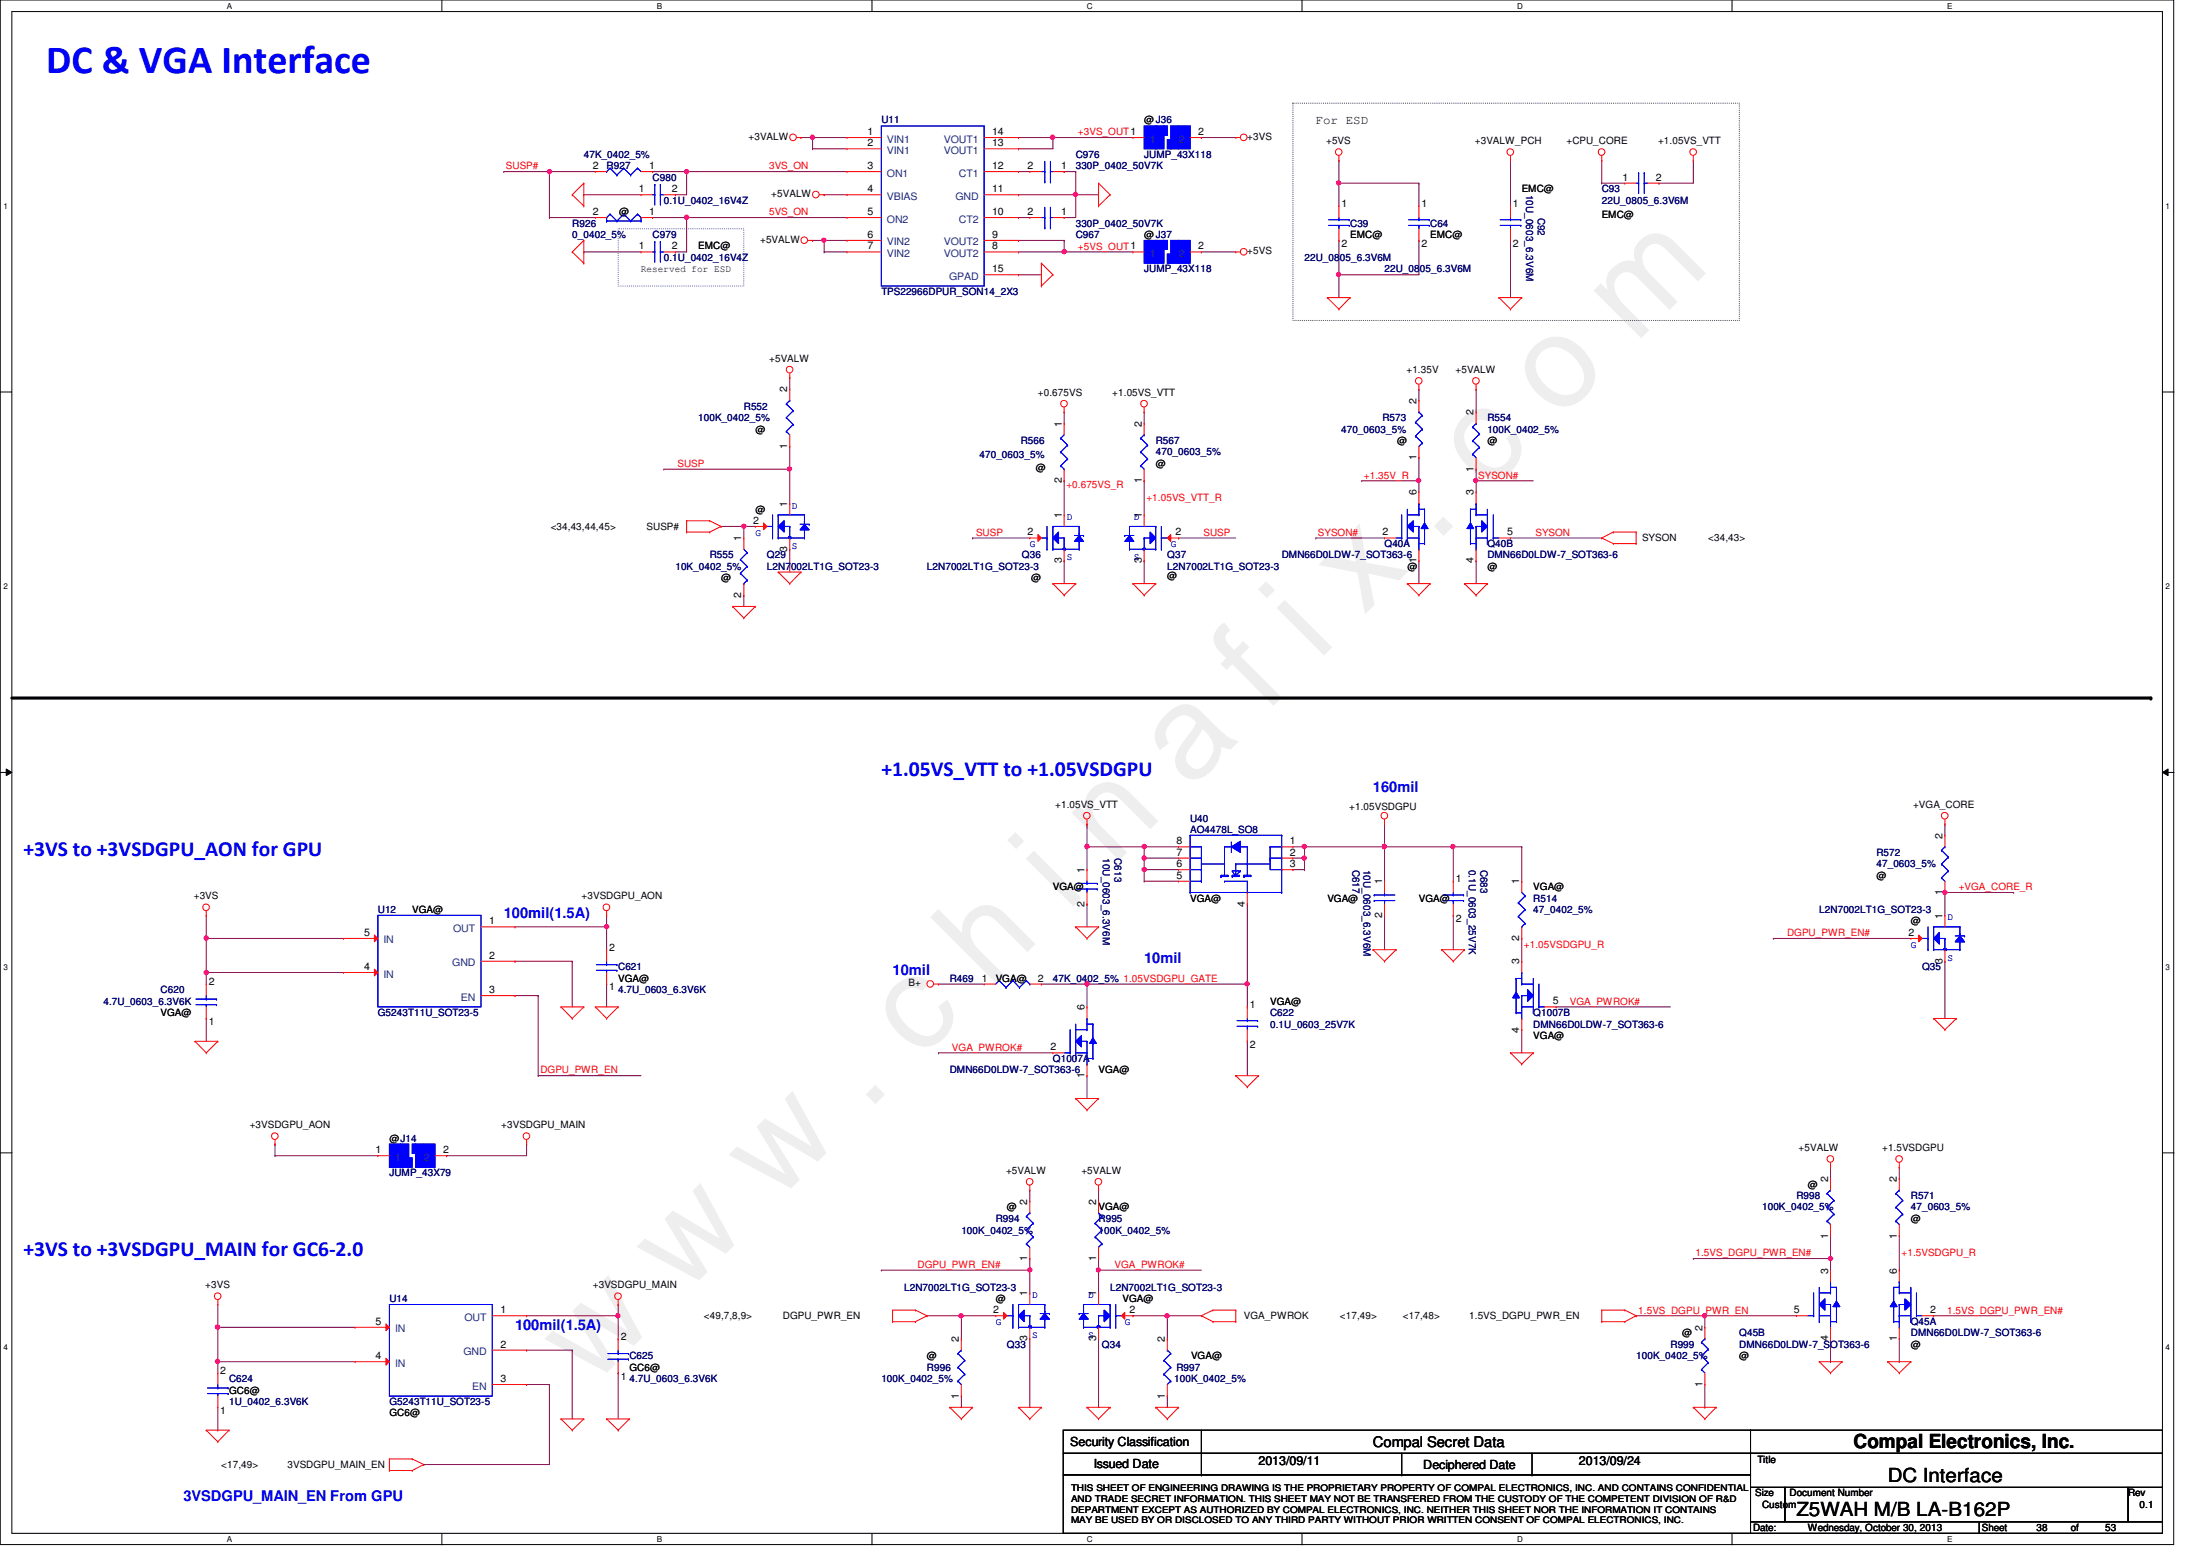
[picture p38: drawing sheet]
<svg xmlns="http://www.w3.org/2000/svg" width="297mm" height="210mm" viewBox="0 0 297 210" stroke-linecap="round" stroke-linejoin="round" font-family="sans-serif">
<defs><g id="words">
<text font-size="17.6" fill="#f0f" x="80.1" y="188" transform="rotate(-45 80.1 188)">w w w . c h i n a f i x . c o m</text>
<text font-size="5.4" fill="#00f" x="6.3" y="9.8">DC &amp; VGA Interface</text>
<g font-size="2.9" fill="#00f">
<text x="119.4" y="105.1">+1.05VS_VTT to +1.05VSDGPU</text>
<text x="3.2" y="115.9">+3VS to +3VSDGPU_AON for GPU</text>
<text x="3.2" y="170.1">+3VS to +3VSDGPU_MAIN for GC6-2.0</text>
</g>
<g font-size="2.6">
<text x="251.1" y="196.1">Compal Electronics, Inc.</text>
<text x="255.7" y="200.7">DC Interface</text>
<text x="243.3" y="205.4">Z5WAH M/B LA-B162P</text>
</g>
<g font-size="2" fill="#00f">
<text x="186" y="107.2">160mil</text>
<text x="68.2" y="124.3">100mil(1.5A)</text>
<text x="155" y="130.5">10mil</text>
<text x="120.9" y="132">10mil</text>
<text x="69.8" y="180">100mil(1.5A)</text>
<text x="24.8" y="203.3">3VSDGPU_MAIN_EN From GPU</text>
</g>
<text font-size="2" x="186" y="196">Compal Secret Data</text>
<g font-size="1.7">
<text x="178.2" y="16.8">For ESD</text>
<text x="144.9" y="195.8">Security Classification</text>
<text x="148.2" y="198.8">Issued Date</text>
<text x="170.5" y="198.3">2013/09/11</text>
<text x="192.8" y="198.9">Deciphered Date</text>
<text x="213.9" y="198.3">2013/09/24</text>
</g>
<g font-size="1.4" fill="#000080">
<text x="119.4" y="16.7">U11</text>
<text x="79.1" y="21.4">47K_0402_5%</text>
<text x="82.2" y="22.9">R927</text>
<text x="145.7" y="21.4">C976</text>
<text x="145.7" y="22.9">330P_0402_50V7K</text>
<text x="155" y="21.4">JUMP_43X118</text>
<text x="88.4" y="24.5">C980</text>
<text x="89.9" y="27.6">0.1U_0402_16V4Z</text>
<text x="206.7" y="26.4" transform="rotate(90 206.7 26.4)">10U_0603_6.3V6M</text>
<text x="208.3" y="29.5" transform="rotate(90 208.3 29.5)">C92</text>
<text x="217" y="26">C93</text>
<text x="217" y="27.6">22U_0805_6.3V6M</text>
<text x="77.5" y="30.7">R926</text>
<text x="77.5" y="32.2">0_0402_5%</text>
<text x="88.4" y="32.2">C979</text>
<text x="89.9" y="35.3">0.1U_0402_16V4Z</text>
<text x="145.7" y="32.2">C967</text>
<text x="145.7" y="30.7">330P_0402_50V7K</text>
<text x="176.7" y="35.3">22U_0805_6.3V6M</text>
<text x="182.9" y="30.7">C39</text>
<text x="193.7" y="30.7">C64</text>
<text x="119.4" y="40">TPS22966DPUR_SON14_2X3</text>
<text x="155" y="36.9">JUMP_43X118</text>
<text x="187.5" y="36.9">22U_0805_6.3V6M</text>
<text x="94.6" y="57">100K_0402_5%</text>
<text x="100.7" y="55.5">R552</text>
<text x="181.6" y="58.6">470_0603_5%</text>
<text x="187.2" y="57">R573</text>
<text x="201.5" y="57">R554</text>
<text x="201.5" y="58.6">100K_0402_5%</text>
<text x="132.7" y="62">470_0603_5%</text>
<text x="138.3" y="60.1">R566</text>
<text x="156.5" y="60.1">R567</text>
<text x="156.5" y="61.7">470_0603_5%</text>
<text x="91.5" y="77.2">10K_0402_5%</text>
<text x="96.1" y="75.6">R555</text>
<text x="103.9" y="75.6">Q29</text>
<text x="103.9" y="77.2">L2N7002LT1G_SOT23-3</text>
<text x="125.6" y="77.2">L2N7002LT1G_SOT23-3</text>
<text x="138.4" y="75.6">Q36</text>
<text x="158.1" y="75.6">Q37</text>
<text x="158.1" y="77.2">L2N7002LT1G_SOT23-3</text>
<text x="173.6" y="75.6">DMN66D0LDW-7_SOT363-6</text>
<text x="187.5" y="74.1">Q40A</text>
<text x="201.5" y="74.1">Q40B</text>
<text x="201.5" y="75.6">DMN66D0LDW-7_SOT363-6</text>
<text x="161.2" y="111.3">U40</text>
<text x="161.2" y="112.8">AO4478L_SO8</text>
<text x="149.4" y="116.2" transform="rotate(90 149.4 116.2)">10U_0603_6.3V6M</text>
<text x="151" y="116.2" transform="rotate(90 151 116.2)">C613</text>
<text x="183.2" y="117.8" transform="rotate(90 183.2 117.8)">C617</text>
<text x="184.7" y="117.8" transform="rotate(90 184.7 117.8)">10U_0603_6.3V6M</text>
<text x="199" y="117.8" transform="rotate(90 199 117.8)">0.1U_0603_25V7K</text>
<text x="200.5" y="117.8" transform="rotate(90 200.5 117.8)">C683</text>
<text x="254.2" y="115.9">R572</text>
<text x="254.2" y="117.4">47_0603_5%</text>
<text x="51.2" y="123.7">U12</text>
<text x="207.7" y="122.1">R514</text>
<text x="207.7" y="123.7">47_0402_5%</text>
<text x="246.4" y="123.7">L2N7002LT1G_SOT23-3</text>
<text x="83.7" y="131.4">C621</text>
<text x="260.3" y="131.4">Q35</text>
<text x="14" y="136.1">4.7U_0603_6.3V6K</text>
<text x="21.8" y="134.5">C620</text>
<text x="51.2" y="137.6">G5243T11U_SOT23-5</text>
<text x="83.7" y="134.5">4.7U_0603_6.3V6K</text>
<text x="128.6" y="132.9">R469</text>
<text x="142.6" y="132.9">47K_0402_5% 1.05VSDGPU_GATE</text>
<text x="172" y="137.6">C622</text>
<text x="207.7" y="137.6">Q1007B</text>
<text x="142.6" y="143.8">Q1007A</text>
<text x="172" y="139.1">0.1U_0603_25V7K</text>
<text x="207.7" y="139.1">DMN66D0LDW-7_SOT363-6</text>
<text x="128.6" y="145.3">DMN66D0LDW-7_SOT363-6</text>
<text x="52.7" y="159.3">JUMP_43X79</text>
<text x="130.2" y="167">100K_0402_5%</text>
<text x="134.9" y="165.5">R994</text>
<text x="148.8" y="165.5">R995</text>
<text x="148.8" y="167">100K_0402_5%</text>
<text x="238.7" y="163.9">100K_0402_5%</text>
<text x="243.3" y="162.4">R998</text>
<text x="258.8" y="162.4">R571</text>
<text x="258.8" y="163.9">47_0603_5%</text>
<text x="52.7" y="176.3">U14</text>
<text x="122.5" y="174.8">L2N7002LT1G_SOT23-3</text>
<text x="150.4" y="174.8">L2N7002LT1G_SOT23-3</text>
<text x="258.8" y="179.4">Q45A</text>
<text x="85.3" y="184.1">C625</text>
<text x="125.6" y="185.6">R996</text>
<text x="136.4" y="182.5">Q33</text>
<text x="149.3" y="182.5">Q34</text>
<text x="159.3" y="185.6">R997</text>
<text x="221.6" y="184.1">100K_0402_5%</text>
<text x="226.3" y="182.5">R999</text>
<text x="235.6" y="181">Q45B</text>
<text x="235.6" y="182.5">DMN66D0LDW-7_SOT363-6</text>
<text x="258.8" y="181">DMN66D0LDW-7_SOT363-6</text>
<text x="31" y="187.2">C624</text>
<text x="31" y="190.3">1U_0402_6.3V6K</text>
<text x="52.7" y="190.3">G5243T11U_SOT23-5</text>
<text x="85.3" y="187.2">4.7U_0603_6.3V6K</text>
<text x="119.4" y="187.2">100K_0402_5%</text>
<text x="159" y="187.2">100K_0402_5%</text>
</g>
<g font-size="1.4">
<text x="155" y="16.7">@J36</text>
<text x="80.3" y="22.9">2</text>
<text x="87.9" y="22.9">1</text>
<text x="101.4" y="18.9">+3VALW</text>
<text x="117.5" y="19.8">2</text>
<text x="117.5" y="22.9">3</text>
<text x="117.5" y="18.3">1</text>
<text x="134.4" y="22.9">12</text>
<text x="134.4" y="18.3">14</text>
<text x="134.4" y="19.8">13</text>
<text x="139.2" y="22.9">2</text>
<text x="143.7" y="22.9">1</text>
<text x="162.3" y="18.3">2</text>
<text x="168.9" y="18.9">+3VS</text>
<text x="179.6" y="19.5">+5VS</text>
<text x="199.8" y="19.5">+3VALW_PCH</text>
<text x="212.2" y="19.5">+CPU_CORE</text>
<text x="224.6" y="19.5">+1.05VS_VTT</text>
<text x="80.3" y="29.1">2</text>
<text x="83.9" y="29.1">@</text>
<text x="86.5" y="26">1</text>
<text x="87.9" y="29.1">1</text>
<text x="91" y="26">2</text>
<text x="104.5" y="26.7">+5VALW</text>
<text x="117.5" y="26">4</text>
<text x="117.5" y="29.1">5</text>
<text x="134.4" y="26">11</text>
<text x="134.4" y="29.1">10</text>
<text x="139.2" y="29.1">2</text>
<text x="143.7" y="29.1">1</text>
<text x="181.7" y="28.1">1</text>
<text x="192.5" y="28.1">1</text>
<text x="204.9" y="28.1">1</text>
<text x="206.1" y="26">EMC@</text>
<text x="217" y="29.5">EMC@</text>
<text x="219.7" y="24.5">1</text>
<text x="224.3" y="24.5">2</text>
<text x="86.5" y="33.8">1</text>
<text x="91" y="33.8">2</text>
<text x="94.6" y="33.8">EMC@</text>
<text x="103" y="32.9">+5VALW</text>
<text x="117.5" y="32.2">6</text>
<text x="117.5" y="33.8">7</text>
<text x="134.4" y="32.2">9</text>
<text x="134.4" y="33.8">8</text>
<text x="155" y="32.2">@J37</text>
<text x="162.3" y="33.8">2</text>
<text x="168.9" y="34.4">+5VS</text>
<text x="181.7" y="33.4">2</text>
<text x="182.9" y="32.2">EMC@</text>
<text x="192.5" y="33.4">2</text>
<text x="193.7" y="32.2">EMC@</text>
<text x="204.9" y="33.4">2</text>
<text x="86.8" y="36.8">Reserved for ESD</text>
<text x="134.4" y="36.9">15</text>
<text x="104.2" y="49">+5VALW</text>
<text x="106.6" y="53.1" transform="rotate(-90 106.6 53.1)">2</text>
<text x="140.6" y="53.6">+0.675VS</text>
<text x="150.7" y="53.6">+1.05VS_VTT</text>
<text x="190.5" y="50.5">+1.35V</text>
<text x="197.1" y="50.5">+5VALW</text>
<text x="102.3" y="58.6">@</text>
<text x="143.8" y="57.8" transform="rotate(-90 143.8 57.8)">1</text>
<text x="154.6" y="57.8" transform="rotate(-90 154.6 57.8)">2</text>
<text x="191.9" y="54.7" transform="rotate(-90 191.9 54.7)">2</text>
<text x="199.6" y="56.3" transform="rotate(-90 199.6 56.3)">2</text>
<text x="106.6" y="60.8" transform="rotate(-90 106.6 60.8)">1</text>
<text x="140.3" y="63.8">@</text>
<text x="143.8" y="65.4" transform="rotate(-90 143.8 65.4)">2</text>
<text x="154.6" y="65.4" transform="rotate(-90 154.6 65.4)">1</text>
<text x="156.5" y="63.2">@</text>
<text x="189.2" y="60.1">@</text>
<text x="191.9" y="62.4" transform="rotate(-90 191.9 62.4)">1</text>
<text x="199.6" y="63.9" transform="rotate(-90 199.6 63.9)">1</text>
<text x="201.5" y="60.1">@</text>
<text x="74.6" y="71.8">&lt;34,43,44,45&gt;</text>
<text x="87.6" y="71.8">SUSP#</text>
<text x="102" y="71">2</text>
<text x="102.3" y="69.4">@</text>
<text x="106.6" y="68.6" transform="rotate(-90 106.6 68.6)">1</text>
<text x="143.8" y="70.2" transform="rotate(-90 143.8 70.2)">1</text>
<text x="154.6" y="70.2" transform="rotate(-90 154.6 70.2)">1</text>
<text x="191.9" y="67.1" transform="rotate(-90 191.9 67.1)">6</text>
<text x="199.6" y="67.1" transform="rotate(-90 199.6 67.1)">3</text>
<text x="100.4" y="73.3" transform="rotate(-90 100.4 73.3)">1</text>
<text x="106.6" y="74.8" transform="rotate(-90 106.6 74.8)">3</text>
<text x="139.2" y="72.5">2</text>
<text x="143.8" y="76.3" transform="rotate(-90 143.8 76.3)">3</text>
<text x="154.6" y="76.3" transform="rotate(-90 154.6 76.3)">3</text>
<text x="159.2" y="72.5">2</text>
<text x="187.2" y="72.5">2</text>
<text x="190.6" y="77.2">@</text>
<text x="191.9" y="76.3" transform="rotate(-90 191.9 76.3)">1</text>
<text x="199.6" y="76.3" transform="rotate(-90 199.6 76.3)">4</text>
<text x="201.5" y="77.2">@</text>
<text x="204.1" y="72.5">5</text>
<text x="222.4" y="73.3">SYSON</text>
<text x="231.4" y="73.3">&lt;34,43&gt;</text>
<text x="97.7" y="78.7">@</text>
<text x="100.4" y="80.9" transform="rotate(-90 100.4 80.9)">2</text>
<text x="139.7" y="78.7">@</text>
<text x="158.1" y="78.4">@</text>
<text x="142.9" y="109.4">+1.05VS_VTT</text>
<text x="182.7" y="109.7">+1.05VSDGPU</text>
<text x="259.1" y="109.4">+VGA_CORE</text>
<text x="263.1" y="113.6" transform="rotate(-90 263.1 113.6)">2</text>
<text x="146.9" y="118.2" transform="rotate(-90 146.9 118.2)">1</text>
<text x="159.3" y="117.4">6</text>
<text x="159.3" y="119">5</text>
<text x="159.3" y="115.9">7</text>
<text x="159.3" y="114.3">8</text>
<text x="174.7" y="117.4">3</text>
<text x="174.7" y="115.9">2</text>
<text x="174.7" y="114.3">1</text>
<text x="187.2" y="119.8" transform="rotate(-90 187.2 119.8)">1</text>
<text x="197.2" y="119.5">1</text>
<text x="205.8" y="119.8" transform="rotate(-90 205.8 119.8)">1</text>
<text x="254.2" y="119">@</text>
<text x="26.2" y="121.8">+3VS</text>
<text x="55.8" y="123.7">VGA@</text>
<text x="66.2" y="125.2">1</text>
<text x="78.8" y="121.8">+3VSDGPU_AON</text>
<text x="142.6" y="120.6">VGA@</text>
<text x="146.9" y="122.8" transform="rotate(-90 146.9 122.8)">2</text>
<text x="161.2" y="122.1">VGA@</text>
<text x="168.6" y="122.8" transform="rotate(-90 168.6 122.8)">4</text>
<text x="179.8" y="122.1">VGA@</text>
<text x="187.2" y="124.3" transform="rotate(-90 187.2 124.3)">2</text>
<text x="192.2" y="122.1">VGA@</text>
<text x="197.2" y="124.8">2</text>
<text x="207.7" y="120.6">VGA@</text>
<text x="258.8" y="125.2">@</text>
<text x="263.1" y="124.4" transform="rotate(-90 263.1 124.4)">1</text>
<text x="263.1" y="121.2" transform="rotate(-90 263.1 121.2)">1</text>
<text x="49.3" y="126.7">5</text>
<text x="49.3" y="131.4">4</text>
<text x="66.2" y="129.8">2</text>
<text x="82.5" y="128.8">2</text>
<text x="205.8" y="130.6" transform="rotate(-90 205.8 130.6)">3</text>
<text x="205.8" y="127.4" transform="rotate(-90 205.8 127.4)">2</text>
<text x="258.5" y="126.7">2</text>
<text x="263.1" y="130.5" transform="rotate(-90 263.1 130.5)">3</text>
<text x="21.8" y="137.6">VGA@</text>
<text x="28.3" y="133.4">2</text>
<text x="66.2" y="134.5">3</text>
<text x="82.5" y="134.1">1</text>
<text x="83.7" y="132.9">VGA@</text>
<text x="123.1" y="133.6">B+</text>
<text x="133" y="132.9">1</text>
<text x="134.9" y="132.9">VGA@</text>
<text x="140.6" y="132.9">2</text>
<text x="146.9" y="136.8" transform="rotate(-90 146.9 136.8)">6</text>
<text x="169.3" y="136.5">1</text>
<text x="172" y="136.1">VGA@</text>
<text x="210.3" y="136">5</text>
<text x="28.3" y="138.8">1</text>
<text x="142.3" y="142.2">2</text>
<text x="169.3" y="141.9">2</text>
<text x="205.8" y="139.8" transform="rotate(-90 205.8 139.8)">4</text>
<text x="207.7" y="140.7">VGA@</text>
<text x="146.9" y="146" transform="rotate(-90 146.9 146)">1</text>
<text x="148.8" y="145.3">VGA@</text>
<text x="33.8" y="152.8">+3VSDGPU_AON</text>
<text x="52.7" y="154.6">@J14</text>
<text x="67.9" y="152.8">+3VSDGPU_MAIN</text>
<text x="243.6" y="155.9">+5VALW</text>
<text x="254.9" y="155.9">+1.5VSDGPU</text>
<text x="50.9" y="156.2">1</text>
<text x="60" y="156.2">2</text>
<text x="136.3" y="159">+5VALW</text>
<text x="146.5" y="159">+5VALW</text>
<text x="244.9" y="160.8">@</text>
<text x="247.6" y="160.1" transform="rotate(-90 247.6 160.1)">2</text>
<text x="256.9" y="160.1" transform="rotate(-90 256.9 160.1)">2</text>
<text x="136.4" y="163.9">@</text>
<text x="139.1" y="163.2" transform="rotate(-90 139.1 163.2)">2</text>
<text x="148.5" y="163.2" transform="rotate(-90 148.5 163.2)">2</text>
<text x="148.8" y="163.9">VGA@</text>
<text x="247.6" y="167.7" transform="rotate(-90 247.6 167.7)">1</text>
<text x="256.9" y="167.7" transform="rotate(-90 256.9 167.7)">1</text>
<text x="258.8" y="165.5">@</text>
<text x="139.1" y="170.8" transform="rotate(-90 139.1 170.8)">1</text>
<text x="148.5" y="170.8" transform="rotate(-90 148.5 170.8)">1</text>
<text x="247.6" y="172.5" transform="rotate(-90 247.6 172.5)">3</text>
<text x="256.9" y="172.5" transform="rotate(-90 256.9 172.5)">6</text>
<text x="27.8" y="174.5">+3VS</text>
<text x="50.9" y="179.4">5</text>
<text x="67.8" y="177.8">1</text>
<text x="80.3" y="174.5">+3VSDGPU_MAIN</text>
<text x="95.3" y="178.6">&lt;49,7,8,9&gt;</text>
<text x="106" y="178.6">DGPU_PWR_EN</text>
<text x="134.5" y="177.8">2</text>
<text x="134.9" y="176.3">@</text>
<text x="139.1" y="175.6" transform="rotate(-90 139.1 175.6)">1</text>
<text x="148.5" y="175.6" transform="rotate(-90 148.5 175.6)">1</text>
<text x="152.1" y="176.3">VGA@</text>
<text x="153" y="177.8">2</text>
<text x="168.5" y="178.6">VGA_PWROK</text>
<text x="181.5" y="178.6">&lt;17,49&gt;</text>
<text x="190" y="178.6">&lt;17,48&gt;</text>
<text x="199" y="178.6">1.5VS_DGPU_PWR_EN</text>
<text x="243" y="177.8">5</text>
<text x="261.4" y="177.8">2</text>
<text x="50.9" y="184.1">4</text>
<text x="67.8" y="182.5">2</text>
<text x="84.1" y="181.4">2</text>
<text x="85.3" y="185.6">GC6@</text>
<text x="125.6" y="184.1">@</text>
<text x="129.9" y="181.7" transform="rotate(-90 129.9 181.7)">2</text>
<text x="139.1" y="181.7" transform="rotate(-90 139.1 181.7)">3</text>
<text x="148.5" y="181.7" transform="rotate(-90 148.5 181.7)">3</text>
<text x="157.8" y="181.7" transform="rotate(-90 157.8 181.7)">2</text>
<text x="161.3" y="184.1">VGA@</text>
<text x="227.8" y="181">@</text>
<text x="230.6" y="180.2" transform="rotate(-90 230.6 180.2)">2</text>
<text x="235.6" y="184.1">@</text>
<text x="247.6" y="181.7" transform="rotate(-90 247.6 181.7)">4</text>
<text x="256.9" y="181.7" transform="rotate(-90 256.9 181.7)">1</text>
<text x="258.8" y="182.5">@</text>
<text x="29.8" y="191.5">1</text>
<text x="29.8" y="186.1">2</text>
<text x="31" y="188.7">GC6@</text>
<text x="52.7" y="191.8">GC6@</text>
<text x="67.8" y="187.2">3</text>
<text x="84.1" y="186.8">1</text>
<text x="129.9" y="189.4" transform="rotate(-90 129.9 189.4)">1</text>
<text x="157.8" y="189.4" transform="rotate(-90 157.8 189.4)">1</text>
<text x="230.6" y="187.8" transform="rotate(-90 230.6 187.8)">1</text>
<text x="30" y="198.8">&lt;17,49&gt;</text>
<text x="38.9" y="198.8">3VSDGPU_MAIN_EN</text>
<text x="237.7" y="202.6">Size</text>
<text x="238" y="198.2">Title</text>
<text x="242.4" y="202.6">Document Number</text>
<text x="288.2" y="202.6">Rev</text>
<text x="237.4" y="207.3">Date:</text>
<text x="238.7" y="204.2">Custom</text>
<text x="244.9" y="207.3">Wednesday, October 30, 2013</text>
<text x="268.4" y="207.3">Sheet</text>
<text x="275.8" y="207.3">38</text>
<text x="280.5" y="207.3">of</text>
<text x="285.2" y="207.3">53</text>
<text x="289.8" y="204.2">0.1</text>
</g>
<g font-size="1.4" fill="#f00">
<text x="68.5" y="22.9">SUSP#</text>
<text x="104.2" y="22.9">3VS_ON</text>
<text x="146" y="18.3">+3VS_OUT1</text>
<text x="104.2" y="29.2">5VS_ON</text>
<text x="146" y="33.8">+5VS_OUT1</text>
<text x="91.8" y="63.2">SUSP</text>
<text x="184.7" y="64.8">+1.35V_R</text>
<text x="200.2" y="64.8">SYSON#</text>
<text x="144.4" y="66">+0.675VS_R</text>
<text x="155.3" y="67.9">+1.05VS_VTT_R</text>
<text x="132.2" y="72.6">SUSP</text>
<text x="163" y="72.6">SUSP</text>
<text x="178.5" y="72.6">SYSON#</text>
<text x="208" y="72.6">SYSON</text>
<text x="265.3" y="120.6">+VGA_CORE_R</text>
<text x="206.4" y="128.3">+1.05VSDGPU_R</text>
<text x="242.1" y="126.8">DGPU_PWR_EN#</text>
<text x="212.6" y="136.1">VGA_PWROK#</text>
<text x="128.9" y="142.3">VGA_PWROK#</text>
<text x="73.2" y="145.4">DGPU_PWR_EN</text>
<text x="124.3" y="171.7">DGPU_PWR_EN#</text>
<text x="151" y="171.7">VGA_PWROK#</text>
<text x="229.7" y="170.1">1.5VS_DGPU_PWR_EN#</text>
<text x="257.6" y="170.1">+1.5VSDGPU_R</text>
<text x="221.9" y="177.9">1.5VS_DGPU_PWR_EN</text>
<text x="263.7" y="177.9">1.5VS_DGPU_PWR_EN#</text>
</g>
<g font-size="1.4" fill="#004080">
<text x="120.1" y="20.8">VIN1</text>
<text x="120.1" y="23.9">ON1</text>
<text x="120.1" y="19.3">VIN1</text>
<text x="127.8" y="19.3">VOUT1</text>
<text x="127.8" y="20.8">VOUT1</text>
<text x="129.9" y="23.9">CT1</text>
<text x="155.7" y="19.3">1</text>
<text x="159.7" y="19.3">2</text>
<text x="120.1" y="27.1">VBIAS</text>
<text x="129.4" y="27.1">GND</text>
<text x="120.1" y="33.2">VIN2</text>
<text x="120.1" y="30.1">ON2</text>
<text x="120.1" y="34.8">VIN2</text>
<text x="127.8" y="33.2">VOUT2</text>
<text x="127.8" y="34.8">VOUT2</text>
<text x="129.9" y="30.1">CT2</text>
<text x="155.7" y="34.8">1</text>
<text x="159.7" y="34.8">2</text>
<text x="128.6" y="37.9">GPAD</text>
<text x="51.9" y="127.8">IN</text>
<text x="61.3" y="130.9">GND</text>
<text x="61.4" y="126.2">OUT</text>
<text x="51.9" y="132.4">IN</text>
<text x="62.4" y="135.5">EN</text>
<text x="53.5" y="157.2">1</text>
<text x="57.4" y="157.2">2</text>
<text x="62.9" y="178.9">OUT</text>
<text x="53.5" y="180.4">IN</text>
<text x="53.5" y="185.1">IN</text>
<text x="62.8" y="183.5">GND</text>
<text x="64" y="188.2">EN</text>
</g>
<g font-size="1.4" fill="#00f">
<text x="107.3" y="68.9">D</text>
<text x="144.5" y="70.4">D</text>
<text x="153.6" y="70.4">D</text>
<text x="102.3" y="72.6">G</text>
<text x="107.3" y="74.3">S</text>
<text x="139.5" y="74.1">G</text>
<text x="144.5" y="75.9">S</text>
<text x="153.6" y="75.9">S</text>
<text x="158.6" y="74.1">G</text>
<text x="263.8" y="124.6">D</text>
<text x="258.8" y="128.4">G</text>
<text x="263.8" y="130.1">S</text>
<text x="134.9" y="179.5">G</text>
<text x="139.8" y="175.8">D</text>
<text x="147.4" y="175.8">D</text>
<text x="152.4" y="179.5">G</text>
<text x="139.8" y="181.2">S</text>
<text x="147.4" y="181.2">S</text>
</g>
<g font-size="1.2">
<text x="145.1" y="203.4">AND TRADE SECRET INFORMATION. THIS SHEET MAY NOT BE TRANSFERED FROM THE CUSTODY OF THE COMPETENT DIVISION OF R&amp;D</text>
<text x="145.1" y="202">THIS SHEET OF ENGINEERING DRAWING IS THE PROPRIETARY PROPERTY OF COMPAL ELECTRONICS, INC. AND CONTAINS CONFIDENTIAL</text>
<text x="145.1" y="206.3">MAY BE USED BY OR DISCLOSED TO ANY THIRD PARTY WITHOUT PRIOR WRITTEN CONSENT OF COMPAL ELECTRONICS, INC.</text>
<text x="145.1" y="204.9">DEPARTMENT EXCEPT AS AUTHORIZED BY COMPAL ELECTRONICS, INC. NEITHER THIS SHEET NOR THE INFORMATION IT CONTAINS</text>
</g>
<g font-size="1.1">
<text x="30.7" y="1.2">A</text>
<text x="89" y="1.2">B</text>
<text x="147.2" y="1.2">C</text>
<text x="205.5" y="1.2">D</text>
<text x="263.7" y="1.2">E</text>
<text x=".5" y="28.3">1</text>
<text x="293.3" y="28.3">1</text>
<text x=".5" y="79.8">2</text>
<text x="293.3" y="79.8">2</text>
<text x=".5" y="131.3">3</text>
<text x="293.3" y="131.3">3</text>
<text x=".5" y="182.8">4</text>
<text x="293.3" y="182.8">4</text>
<text x="30.7" y="208.8">A</text>
<text x="89" y="208.8">B</text>
<text x="147.2" y="208.8">C</text>
<text x="205.5" y="208.8">D</text>
<text x="263.7" y="208.8">E</text>
</g>
</g></defs>
<path d="M0 0h294.4v209.2h-294.4zM1.6 1.6h291.3v206h-291.3z" fill="none" stroke="#000" stroke-width=".14"/>
<g fill="#fff">
<path d="M30.7 .2h.7v1.2h-.7z"/>
<path d="M30.7 207.9h.7v1.1h-.7z"/>
</g>
<path d="M59.9 0v1.6M59.9 207.6v1.6" fill="none" stroke="#000" stroke-width=".14"/>
<g fill="#fff">
<path d="M89 .2h.7v1.2h-.7z"/>
<path d="M89 207.9h.7v1.1h-.7z"/>
</g>
<path d="M118.1 0v1.6M118.1 207.6v1.6" fill="none" stroke="#000" stroke-width=".14"/>
<g fill="#fff">
<path d="M147.2 .2h.8v1.2h-.8z"/>
<path d="M147.2 207.9h.8v1.1h-.8z"/>
</g>
<path d="M176.4 0v1.6M176.4 207.6v1.6" fill="none" stroke="#000" stroke-width=".14"/>
<g fill="#fff">
<path d="M205.5 .2h.7v1.2h-.7z"/>
<path d="M205.5 207.9h.7v1.1h-.7z"/>
</g>
<path d="M234.6 0v1.6M234.6 207.6v1.6" fill="none" stroke="#000" stroke-width=".14"/>
<g fill="#fff">
<path d="M263.7 .2h.8v1.2h-.8z"/>
<path d="M263.7 207.9h.8v1.1h-.8z"/>
<path d="M.5 27.3h.6v1.2h-.6z"/>
<path d="M293.3 27.3h.6v1.2h-.6z"/>
<path d="M.5 78.8h.6v1.2h-.6z"/>
<path d="M293.3 78.8h.6v1.2h-.6z"/>
</g>
<path d="M0 53.1h1.6M292.9 53.1h1.6" fill="none" stroke="#000" stroke-width=".14"/>
<g fill="#fff">
<path d="M.5 130.3h.6v1.2h-.6z"/>
<path d="M293.3 130.3h.6v1.2h-.6z"/>
</g>
<path d="M0 104.6h1.6M.8 104.1l.8 .5-.8 .4zM292.9 104.6l.8-.5v.9zM292.9 104.6h1.6" fill="none" stroke="#000" stroke-width=".14"/>
<path d="M.8 104.1l.8 .5-.8 .4zM292.9 104.6l.8-.5v.9z" fill="#000"/>
<g fill="#fff">
<path d="M.5 181.9h.6v1.1h-.6z"/>
<path d="M293.3 181.9h.6v1.1h-.6z"/>
</g>
<path d="M0 156.1h1.6M292.9 156.1h1.6" fill="none" stroke="#000" stroke-width=".14"/>
<path d="M175.1 14h60.5v29.4h-60.5z" fill="none" stroke="#000" stroke-width=".14" stroke-dasharray="0 .3"/>
<path d="M1.6 94.5h289.7" fill="none" stroke="#000" stroke-width=".42"/>
<circle cx="291.3" cy="94.5" r=".21" fill="#000"/>
<path d="M108.5 18.6h.1M108.5 18.6h6.2M110.1 18.6h.1M110.1 18.6v1.6M110.1 20.2h.1M110.1 20.2h4.6" fill="none" stroke="#800040" stroke-width=".14"/>
<circle cx="110" cy="18.6" r=".29" fill="#f0f"/>
<circle cx="110" cy="18.6" r=".29" fill="none" stroke="#f0f" stroke-width=".14"/>
<path d="M93 23.2h.1M93 23.2h21.7" fill="none" stroke="#800040" stroke-width=".14"/>
<circle cx="93" cy="23.2" r=".3" fill="#f0f"/>
<circle cx="93" cy="23.2" r=".3" fill="none" stroke="#f0f" stroke-width=".14"/>
<path d="M74.4 23.2h.1M74.4 23.2h6.2M74.4 23.2v6.3M93 23.2h.1M93 23.2v3.2M144.1 23.2h.1M144.1 23.2h1.6M145.7 23.2h.1M145.7 23.2v3.2" fill="none" stroke="#800040" stroke-width=".14"/>
<circle cx="74.4" cy="23.2" r=".3" fill="#f0f"/>
<circle cx="74.4" cy="23.2" r=".3" fill="none" stroke="#f0f" stroke-width=".14"/>
<path d="M142.6 18.6h.1M142.6 18.6h10.9M142.6 18.6v1.6h-4.6M68.2 23.2h.1M68.2 23.2h6.2M88.4 23.2h.1M88.4 23.2h4.6M138 23.2h.1M138 20.2h.1M138 23.2h1.5" fill="none" stroke="#800040" stroke-width=".14"/>
<circle cx="142.6" cy="18.6" r=".3" fill="#f0f"/>
<circle cx="142.6" cy="18.6" r=".3" fill="none" stroke="#f0f" stroke-width=".14"/>
<g fill="none" stroke="#800040" stroke-width=".14">
<path d="M138 18.6h.1M138 18.6h4.6M162.7 18.6h.1M162.7 18.6h4.7M181.4 21.7h.1M181.4 21.7v3.1M204.6 21.7h.1M204.6 21.7v6.2M217 21.7h.1M217 21.7v3.1M229.4 21.7h.1M229.4 21.7v3.1"/>
<path d="M27.9 127.1h.1M27.9 127.1h18.6"/>
</g>
<circle cx="27.9" cy="127" r=".3" fill="#f0f"/>
<circle cx="27.9" cy="127" r=".3" fill="none" stroke="#f0f" stroke-width=".14"/>
<path d="M27.9 124h.1M27.9 127.1h.1M27.9 137.9h.1M27.9 131.7h.1M27.9 124v7.7M27.9 137.9v3.1M27.9 131.7h18.6" fill="none" stroke="#800040" stroke-width=".14"/>
<circle cx="27.9" cy="131.7" r=".3" fill="#f0f"/>
<circle cx="27.9" cy="131.7" r=".3" fill="none" stroke="#f0f" stroke-width=".14"/>
<path d="M29.5 179.7h.1M29.5 179.7h18.6" fill="none" stroke="#800040" stroke-width=".14"/>
<circle cx="29.5" cy="179.7" r=".29" fill="#f0f"/>
<circle cx="29.5" cy="179.7" r=".29" fill="none" stroke="#f0f" stroke-width=".14"/>
<path d="M29.5 179.7h.1M29.5 176.7v3M29.5 184.4h.1M29.5 184.4v1.5M57.4 198.3h.1M74.4 187.5v10.8h-17" fill="none" stroke="#800040" stroke-width=".14"/>
<circle cx="29.5" cy="184.4" r=".3" fill="#f0f"/>
<circle cx="29.5" cy="184.4" r=".3" fill="none" stroke="#f0f" stroke-width=".14"/>
<g fill="none" stroke="#800040" stroke-width=".14">
<path d="M27.9 131.7h.1M27.9 131.7v1.6M37.2 156.5h.1M37.2 154.9h.1M37.2 156.5h14M37.2 154.9v1.6M60.5 156.5h.1M60.5 156.5h10.8M29.5 179.7h.1M29.5 179.7v4.7M247.9 170.4h.1M247.9 170.4v1.6"/>
<path d="M29.5 193.7h.1M29.5 184.4h.1M29.5 190.6v3.1M29.5 184.4h18.6"/>
</g>
<circle cx="247.9" cy="170.4" r=".3" fill="#f0f"/>
<circle cx="247.9" cy="170.4" r=".3" fill="none" stroke="#f0f" stroke-width=".14"/>
<g fill="none" stroke="#800040" stroke-width=".14">
<path d="M263.4 111.6h.1M263.4 111.6v1.5M240.2 127.1h.1M240.2 127.1h18.6M263.4 130.2h.1M263.4 120.9h.1M263.4 120.9v3.1M263.4 130.2v7.7M263.4 120.9h9.3M272.7 120.9h.1M247.9 158.1h.1M247.9 158.1v1.5"/>
<path d="M257.3 158.1h.1M257.3 158.1v1.5M229.4 170.4h18.5M230.9 178.2h12.4M247.9 170.4h.1M247.9 167.3v3.1M257.3 167.3h.1M257.3 167.3v4.7M261.9 178.2h.1M261.9 178.2h9.3M247.9 184.4h.1M247.9 181.3v3.1"/>
<path d="M257.3 184.4h.1M257.3 181.3v3.1"/>
</g>
<circle cx="263.4" cy="120.9" r=".3" fill="#f0f"/>
<circle cx="263.4" cy="120.9" r=".3" fill="none" stroke="#f0f" stroke-width=".14"/>
<g fill="none" stroke="#f00" stroke-width=".14">
<path d="M107.9 18.6h.6M108.5 18.6h.1M167.4 18.6h.1M167.4 18.6h.6M181.4 21.7h.1M181.4 21.1v.6M204.6 21.7h.1M204.6 21.1v.6M217 21.7h.1M217 21.1v.6M229.4 21.7h.1M229.4 21.1v.6"/>
<path d="M263.4 111.6h.1M263.4 111v.6M27.9 124h.1M27.9 123.4v.6M261.9 137.9h.1M261.9 137.9h3.1M261.9 137.9l1.5 1.5M263.4 139.4h.1M265 137.9h.1M265 137.9l-1.6 1.5M26.4 141h.1M26.4 141h3.1"/>
<path d="M26.4 141l1.5 1.6M27.9 142.6h.1M29.5 141h.1M29.5 141l-1.6 1.6M37.2 154.9h.1M37.2 154.3v.6M247.9 158.1h.1M247.9 157.4v.7M257.3 158.1h.1M257.3 157.4v.7M29.5 176.7h.1M29.5 176v.7"/>
<path d="M27.9 193.7h.1M27.9 193.7h3.1M27.9 193.7l1.6 1.5M29.5 195.2h.1M31 193.7h.1M31 193.7l-1.5 1.5M52.7 199.1h.1M52.7 197.6h.1M52.7 197.6h3.1M52.7 199.1h3.1M52.7 197.6v1.5M55.8 197.6h.1"/>
<path d="M55.8 199.1h.1M55.8 197.6l1.6 .7M57.4 198.3h.1M57.4 198.3l-1.6 .8M246.4 184.4h.1M246.4 184.4h3.1M246.4 184.4l1.5 1.5M247.9 185.9h.1M249.5 184.4h.1M249.5 184.4l-1.6 1.5M255.7 184.4h.1M255.7 184.4h3.1"/>
<path d="M255.7 184.4l1.6 1.5M257.3 185.9h.1M258.8 184.4h.1M258.8 184.4l-1.5 1.5"/>
<circle cx="107.4" cy="18.6" r=".45"/>
<circle cx="168.5" cy="18.6" r=".45"/>
<circle cx="181.3" cy="20.6" r=".45"/>
<circle cx="204.6" cy="20.6" r=".45"/>
<circle cx="216.9" cy="20.6" r=".45"/>
<circle cx="229.3" cy="20.6" r=".45"/>
<circle cx="263.4" cy="110.5" r=".45"/>
<circle cx="27.9" cy="122.9" r=".45"/>
<circle cx="37.2" cy="153.9" r=".45"/>
<circle cx="247.9" cy="156.9" r=".45"/>
<circle cx="257.2" cy="156.9" r=".45"/>
<circle cx="29.5" cy="175.5" r=".45"/>
</g>
<g fill="none" stroke="#000" stroke-width=".14">
<path d="M144 193.7h93.1v3.1h-93.1zM144 196.8h93.1v2.9h-93.1zM144 199.7h93.1v7.9h-93.1zM162.7 196.8h.1M162.7 199.7h.1M162.7 193.7v6M189.9 199.7h.1M189.9 196.8v2.9M207.5 199.7h.1M207.5 196.8v2.9M237.1 193.7h55.8v3.1h-55.8zM237.1 196.8h55.8v4.6h-55.8z"/>
<path d="M237.1 201.4h4.7v4.7h-4.7zM237.1 206.1h31v1.5h-31zM241.8 201.4h46.4v4.7h-46.4zM268.1 206.1h24.8v1.5h-24.8zM288.2 201.4h4.7v4.7h-4.7z"/>
</g>
<path d="M155 17.1h1.5v3.1h-1.5z" fill-rule="evenodd" fill="#00f"/>
<path d="M155 17.1h1.5v3.1h-1.5z" fill="none" stroke="#00f" stroke-width=".14"/>
<path d="M156.5 17.1h1.1v3.1h-1.1z" fill-rule="evenodd" fill="#00f"/>
<path d="M156.5 17.1h1.1v3.1h-1.1z" fill="none" stroke="#00f" stroke-width=".14"/>
<path d="M157.6 17.1h.5v1.2h-.5z" fill-rule="evenodd" fill="#00f"/>
<path d="M157.6 17.1h.5v1.2h-.5z" fill="none" stroke="#00f" stroke-width=".14"/>
<path d="M158.1 18.9h.5v1.3h-.5z" fill-rule="evenodd" fill="#00f"/>
<path d="M158.1 18.9h.5v1.3h-.5z" fill="none" stroke="#00f" stroke-width=".14"/>
<path d="M158.6 17.1h1v3.1h-1z" fill-rule="evenodd" fill="#00f"/>
<path d="M158.6 17.1h1v3.1h-1z" fill="none" stroke="#00f" stroke-width=".14"/>
<path d="M159.6 17.1h1.6v3.1h-1.6z" fill-rule="evenodd" fill="#00f"/>
<path d="M159.6 17.1h1.6v3.1h-1.6z" fill="none" stroke="#00f" stroke-width=".14"/>
<path d="M155 17.1h1.5v3.1h-1.5z" fill-rule="evenodd" fill="#00f"/>
<path d="M155 17.1h1.5v3.1h-1.5z" fill="none" stroke="#00f" stroke-width=".14"/>
<path d="M156.5 17.1h1.1v3.1h-1.1z" fill-rule="evenodd" fill="#00f"/>
<path d="M156.5 17.1h1.1v3.1h-1.1z" fill="none" stroke="#00f" stroke-width=".14"/>
<path d="M157.6 17.1h.5v1.2h-.5z" fill-rule="evenodd" fill="#00f"/>
<path d="M157.6 17.1h.5v1.2h-.5z" fill="none" stroke="#00f" stroke-width=".14"/>
<path d="M158.1 18.9h.5v1.3h-.5z" fill-rule="evenodd" fill="#00f"/>
<path d="M158.1 18.9h.5v1.3h-.5z" fill="none" stroke="#00f" stroke-width=".14"/>
<path d="M158.6 17.1h1v3.1h-1z" fill-rule="evenodd" fill="#00f"/>
<path d="M158.6 17.1h1v3.1h-1z" fill="none" stroke="#00f" stroke-width=".14"/>
<path d="M159.6 17.1h1.6v3.1h-1.6z" fill-rule="evenodd" fill="#00f"/>
<path d="M159.6 17.1h1.6v3.1h-1.6zM141.1 23.2h.4M141.5 23.2h.1M141.5 21.8v2.8M142.3 23.2h.1M142.3 23.2h.3M142.3 21.8v2.8M51.2 124h13.9v12.4h-13.9z" fill="none" stroke="#00f" stroke-width=".14"/>
<path d="M153.5 18.6h.1M153.5 18.6h1.5M161.2 18.6h1.5M162.7 18.6h.1M139.5 23.2h.1M139.5 23.2h1.6M142.6 23.2h1.5M144.1 23.2h.1" fill="none" stroke="#f00" stroke-width=".14"/>
<path d="M50.7 126.6l.5 .5-.5 .5z" fill="#f00"/>
<path d="M46.5 127.1h.1M46.5 127.1h4.7M50.7 126.6l.5 .5-.5 .5z" fill="none" stroke="#f00" stroke-width=".14"/>
<path d="M50.7 131.2l.5 .5-.5 .5z" fill="#f00"/>
<path d="M46.5 131.7h.1M46.5 131.7h4.7M50.7 131.2l.5 .5-.5 .5zM65.1 125.5h4.7M65.1 134.8h4.7M65.1 130.2h4.7" fill="none" stroke="#f00" stroke-width=".14"/>
<path d="M262.7 126.3v1.5l-.8-.7z" fill="#00f"/>
<path d="M262.7 126.3v1.5l-.8-.7z" fill="none" stroke="#00f" stroke-width=".14"/>
<path d="M265.5 126.7l.6 .9h-1.3z" fill="#00f"/>
<g fill="none" stroke="#00f" stroke-width=".14">
<path d="M260.3 127.1h.9M261.2 127.1h.1M261.2 128.6h.1M261.2 125.5v3.1M261.9 125.5h.1M261.9 128.6h.1M261.9 125.5h3.6M261.9 125.5v3.1M261.9 128.6h3.6M262.7 127.1h.1M262.7 127.1h.7M263.3 128.5h.1"/>
<path d="M263.3 128.5v.1M263.3 128.5h.3M263.4 128.6h.1M263.4 127.1h.1M263.4 127.1v1.5M263.6 128.5h.1M263.6 128.6h.1M263.6 128.5v.1M264.8 126.7h1.3M265.5 126.7l.6 .9h-1.3zM265.5 125.5h.1M265.5 126.4h.1"/>
<path d="M265.5 128.6h.1M265.5 127.6h.1M265.5 125.5v1.2M265.5 127.6v1M266.1 126.7h.1"/>
</g>
<path d="M262.7 126.3v1.5l-.8-.7z" fill="#00f"/>
<path d="M262.7 126.3v1.5l-.8-.7z" fill="none" stroke="#00f" stroke-width=".14"/>
<path d="M265.5 126.7l.6 .9h-1.3z" fill="#00f"/>
<g fill="none" stroke="#00f" stroke-width=".14">
<path d="M260.3 127.1h.9M261.2 127.1h.1M261.2 128.6h.1M261.2 125.5v3.1M261.9 125.5h.1M261.9 128.6h.1M261.9 125.5h3.6M261.9 125.5v3.1M261.9 128.6h3.6M262.7 127.1h.1M262.7 127.1h.7M263.3 128.5h.1"/>
<path d="M263.3 128.5v.1M263.3 128.5h.3M263.4 128.6h.1M263.4 127.1h.1M263.4 127.1v1.5M263.6 128.5h.1M263.6 128.6h.1M263.6 128.5v.1M264.8 126.7h1.3M265.5 126.7l.6 .9h-1.3zM265.5 125.5h.1M265.5 126.4h.1"/>
<path d="M265.5 128.6h.1M265.5 127.6h.1M265.5 125.5v1.2M265.5 127.6v1M266.1 126.7h.1"/>
</g>
<path d="M259.9 126.6l.4 .5-.4 .5z" fill="#f00"/>
<path d="M258.8 127.1h.1M258.8 127.1h1.5M259.9 126.6l.4 .5-.4 .5zM263.4 124h.1M263.4 130.2h.1M263.4 124v1.5M263.4 128.6v1.6" fill="none" stroke="#f00" stroke-width=".14"/>
<path d="M52.7 176.7h14v12.4h-14z" fill="none" stroke="#00f" stroke-width=".14"/>
<path d="M52.3 179.3l.4 .4-.4 .5z" fill="#f00"/>
<path d="M48.1 179.7h.1M48.1 179.7h4.6M52.3 179.3l.4 .4-.4 .5z" fill="none" stroke="#f00" stroke-width=".14"/>
<path d="M52.3 183.9l.4 .5-.4 .5z" fill="#f00"/>
<g fill="none" stroke="#f00" stroke-width=".14">
<path d="M114.7 18.6h.1M114.7 18.6h4.7M133.3 18.6h4.7M138 18.6h.1M80.6 23.2h.1M80.6 23.2h1.6M86.8 23.2h1.6M88.4 23.2h.1M114.7 20.2h.1M114.7 23.2h.1M114.7 23.2h4.7M114.7 20.2h4.7"/>
<path d="M133.3 23.2h4.7M133.3 20.2h4.7M138 23.2h.1M138 20.2h.1M263.4 113.1h.1M263.4 113.1v1.6M263.4 119.3v1.6M27.9 137.9h.1M27.9 133.3h.1M27.9 133.3v1.5M27.9 136.4v1.5M263.4 120.9h.1"/>
<path d="M257.3 159.6h.1M257.3 159.6v1.6M66.7 178.2h4.6M257.3 167.3h.1M257.3 165.8v1.5M48.1 184.4h.1M48.1 184.4h4.6M52.3 183.9l.4 .5-.4 .5zM66.7 187.5h4.6M66.7 182.8h4.6"/>
</g>
<g fill="none" stroke="#00f" stroke-width=".14">
<path d="M119.4 17.1h13.9v21.6h-13.9zM82.2 23.2h.1M82.6 22.8h.1M82.6 22.8l1 .9M82.6 22.8l-.4 .4M83.6 23.7h.1M84.5 22.8h.1M84.5 22.8l.9 .9M84.5 22.8l-.9 .9M85.4 23.7h.1M86.4 22.8h.1M86.4 22.8l.4 .4"/>
<path d="M86.4 22.8l-1 .9M221.9 23.4h.1M221.9 23.4v2.8M222.7 23.4h.1M222.7 23.4v2.8M263 118.9h.1M263 117h.1M263 115.1h.1M263 118.9l.4 .4M263 117l.9 .9M263 115.1l.9 1M263.4 114.7h.1"/>
<path d="M263.4 114.7l-.4 .4M263.9 117.9h.1M263.9 116.1h.1M263.9 117.9l-.9 1M263.9 116.1l-.9 .9M26.5 135.3h2.8M26.5 136.1h2.8M27.9 136.1h.1M27.9 135.3h.1M27.9 134.8v.5M27.9 136.1v.3M29.3 135.3h.1"/>
<path d="M29.3 136.1h.1M256.8 165.4h.1M256.8 163.5h.1M256.8 161.6h.1M256.8 165.4l.5 .4M256.8 163.5l.9 .9M256.8 161.6l.9 1M257.3 161.2h.1M257.3 178.2h.1M257.3 175.1h.1M257.3 161.2l-.5 .4M257.3 178.2h1.5"/>
<path d="M257.3 175.1h1.5M257.7 164.4h.1M257.7 162.6h.1M257.7 164.4l-.9 1M257.7 162.6l-.9 .9M258.8 179h.1M258.8 174.3v4.7M259.6 178.2h.1M259.6 175.1v3.1M259.6 178.2h.7"/>
</g>
<path d="M258 175.9l.8 .8-.8 .7z" fill="#00f"/>
<path d="M256.5 177h.1M256.5 174.3h.1M256.5 177v2M256.5 174.3h.8M257.3 176.7h.1M257.3 179.7h.1M257.3 173.6h.1M257.3 176.7h.7M257.3 173.6v1.5M257.3 176.7v3M258 175.9l.8 .8-.8 .7z" fill="none" stroke="#00f" stroke-width=".14"/>
<path d="M256.5 176.2l.5 .8h-1z" fill="#00f"/>
<g fill="none" stroke="#00f" stroke-width=".14">
<path d="M256.5 176.2l.5 .8h-1zM256.5 176.2h.1M256.5 179h.1M256.5 174.3v1.9M256.5 179h.8M257.3 178.2h.1M257.3 175.1h.1M257.3 178.2h1.5M257.3 175.1h1.5M258.8 179h.1M258.8 174.3v4.7M259.6 178.2h.1"/>
<path d="M259.6 175.1v3.1M259.6 178.2h.7"/>
</g>
<path d="M258 175.9l.8 .8-.8 .7z" fill="#00f"/>
<path d="M256.5 177h.1M256.5 174.3h.1M256.5 177v2M256.5 174.3h.8M257.3 176.7h.1M257.3 179.7h.1M257.3 173.6h.1M257.3 176.7h.7M257.3 173.6v1.5M257.3 176.7v3M258 175.9l.8 .8-.8 .7z" fill="none" stroke="#00f" stroke-width=".14"/>
<path d="M256.5 176.2l.5 .8h-1z" fill="#00f"/>
<g fill="none" stroke="#00f" stroke-width=".14">
<path d="M256.5 176.2l.5 .8h-1zM256.5 176.2h.1M256.5 179h.1M256.5 174.3v1.9M256.5 179h.8M28.1 188h2.8M28.1 188.7h2.8M29.5 188.7h.1M29.5 188h.1M29.5 187.5v.5M29.5 188.7v.4M30.9 188h.1"/>
<path d="M30.9 188.7h.1"/>
</g>
<path d="M257.3 172h.1M257.3 172v1.6M257.3 179.7v1.6M260.3 178.2h1.6M261.9 178.2h.1M29.5 190.6h.1M29.5 185.9h.1M29.5 185.9v1.6M29.5 189.1v1.5M257.3 181.3h.1" fill="none" stroke="#f00" stroke-width=".14"/>
<path d="M52.7 154.9h1.6v3.2h-1.6z" fill-rule="evenodd" fill="#00f"/>
<path d="M52.7 154.9h1.6v3.2h-1.6z" fill="none" stroke="#00f" stroke-width=".14"/>
<path d="M54.3 154.9h1.1v3.2h-1.1z" fill-rule="evenodd" fill="#00f"/>
<path d="M54.3 154.9h1.1v3.2h-1.1z" fill="none" stroke="#00f" stroke-width=".14"/>
<path d="M55.4 156.8h.4v1.3h-.4z" fill-rule="evenodd" fill="#00f"/>
<path d="M55.4 156.8h.4v1.3h-.4z" fill="none" stroke="#00f" stroke-width=".14"/>
<path d="M55.8 154.9h.5v1.3h-.5z" fill-rule="evenodd" fill="#00f"/>
<path d="M55.8 154.9h.5v1.3h-.5z" fill="none" stroke="#00f" stroke-width=".14"/>
<path d="M56.3 154.9h1.1v3.2h-1.1z" fill-rule="evenodd" fill="#00f"/>
<path d="M56.3 154.9h1.1v3.2h-1.1z" fill="none" stroke="#00f" stroke-width=".14"/>
<path d="M57.4 154.9h1.5v3.2h-1.5z" fill-rule="evenodd" fill="#00f"/>
<path d="M57.4 154.9h1.5v3.2h-1.5z" fill="none" stroke="#00f" stroke-width=".14"/>
<path d="M52.7 154.9h1.6v3.2h-1.6z" fill-rule="evenodd" fill="#00f"/>
<path d="M52.7 154.9h1.6v3.2h-1.6z" fill="none" stroke="#00f" stroke-width=".14"/>
<path d="M54.3 154.9h1.1v3.2h-1.1z" fill-rule="evenodd" fill="#00f"/>
<path d="M54.3 154.9h1.1v3.2h-1.1z" fill="none" stroke="#00f" stroke-width=".14"/>
<path d="M55.4 156.8h.4v1.3h-.4z" fill-rule="evenodd" fill="#00f"/>
<path d="M55.4 156.8h.4v1.3h-.4z" fill="none" stroke="#00f" stroke-width=".14"/>
<path d="M55.8 154.9h.5v1.3h-.5z" fill-rule="evenodd" fill="#00f"/>
<path d="M55.8 154.9h.5v1.3h-.5z" fill="none" stroke="#00f" stroke-width=".14"/>
<path d="M56.3 154.9h1.1v3.2h-1.1z" fill-rule="evenodd" fill="#00f"/>
<path d="M56.3 154.9h1.1v3.2h-1.1z" fill="none" stroke="#00f" stroke-width=".14"/>
<path d="M57.4 154.9h1.5v3.2h-1.5z" fill-rule="evenodd" fill="#00f"/>
<path d="M57.4 154.9h1.5v3.2h-1.5zM244.9 178.2h.8M245.7 178.2h.1M245.7 175.1v3.1M246.4 179h.1M246.4 178.2h1.5M246.4 174.3v4.7M246.4 175.1h1.5M247.9 178.2h.1M247.9 175.1h.1" fill="none" stroke="#00f" stroke-width=".14"/>
<path d="M51.2 156.5h.1M51.2 156.5h1.5M58.9 156.5h1.6M60.5 156.5h.1" fill="none" stroke="#f00" stroke-width=".14"/>
<path d="M247.2 175.9v1.5l-.8-.7z" fill="#00f"/>
<path d="M247.2 175.9v1.5l-.8-.7zM247.2 176.7h.7M247.9 176.7h.1M247.9 179.7h.1M247.9 173.6h.1M247.9 173.6v1.5M247.9 176.7v3M247.9 174.3h.8M248.7 177h.1M248.7 174.3h.1M248.7 177v2" fill="none" stroke="#00f" stroke-width=".14"/>
<path d="M248.7 176.2l.5 .8h-.9z" fill="#00f"/>
<g fill="none" stroke="#00f" stroke-width=".14">
<path d="M244.9 178.2h.8M245.7 178.2h.1M245.7 175.1v3.1M246.4 179h.1M246.4 178.2h1.5M246.4 174.3v4.7M246.4 175.1h1.5M247.9 178.2h.1M247.9 175.1h.1M247.9 179h.8M248.7 176.2l.5 .8h-.9zM248.7 176.2h.1"/>
<path d="M248.7 179h.1M248.7 174.3v1.9"/>
</g>
<path d="M247.2 175.9v1.5l-.8-.7z" fill="#00f"/>
<path d="M247.2 175.9v1.5l-.8-.7zM247.2 176.7h.7M247.9 176.7h.1M247.9 179.7h.1M247.9 173.6h.1M247.9 173.6v1.5M247.9 176.7v3M247.9 174.3h.8M248.7 177h.1M248.7 174.3h.1M248.7 177v2" fill="none" stroke="#00f" stroke-width=".14"/>
<path d="M248.7 176.2l.5 .8h-.9z" fill="#00f"/>
<g fill="none" stroke="#00f" stroke-width=".14">
<path d="M247.5 165.4h.1M247.5 163.5h.1M247.5 161.6h.1M247.5 165.4l.4 .4M247.5 163.5l.9 .9M247.5 161.6l.9 1M247.9 161.2h.1M247.9 179h.8M247.9 161.2l-.4 .4M248.4 164.4h.1M248.4 162.6h.1M248.4 164.4l-.9 1"/>
<path d="M248.4 162.6l-.9 .9M248.7 176.2l.5 .8h-.9zM248.7 176.2h.1M248.7 179h.1M248.7 174.3v1.9"/>
</g>
<path d="M247.9 159.6h.1M247.9 159.6v1.6M243.3 178.2h.1M243.3 178.2h1.6M247.9 172h.1M247.9 167.3h.1M247.9 165.8v1.5M247.9 172v1.6M247.9 179.7v1.6M247.9 181.3h.1" fill="none" stroke="#f00" stroke-width=".14"/>
<circle cx="110" cy="18.6" r=".29" fill="#f0f"/>
<circle cx="110" cy="18.6" r=".29" fill="none" stroke="#f0f" stroke-width=".14"/>
<circle cx="93" cy="23.2" r=".3" fill="#f0f"/>
<circle cx="93" cy="23.2" r=".3" fill="none" stroke="#f0f" stroke-width=".14"/>
<circle cx="74.4" cy="23.2" r=".3" fill="#f0f"/>
<circle cx="74.4" cy="23.2" r=".3" fill="none" stroke="#f0f" stroke-width=".14"/>
<circle cx="142.6" cy="18.6" r=".3" fill="#f0f"/>
<circle cx="142.6" cy="18.6" r=".3" fill="none" stroke="#f0f" stroke-width=".14"/>
<circle cx="27.9" cy="127" r=".3" fill="#f0f"/>
<circle cx="27.9" cy="127" r=".3" fill="none" stroke="#f0f" stroke-width=".14"/>
<circle cx="27.9" cy="131.7" r=".3" fill="#f0f"/>
<circle cx="27.9" cy="131.7" r=".3" fill="none" stroke="#f0f" stroke-width=".14"/>
<circle cx="29.5" cy="179.7" r=".29" fill="#f0f"/>
<circle cx="29.5" cy="179.7" r=".29" fill="none" stroke="#f0f" stroke-width=".14"/>
<circle cx="29.5" cy="184.4" r=".3" fill="#f0f"/>
<circle cx="29.5" cy="184.4" r=".3" fill="none" stroke="#f0f" stroke-width=".14"/>
<circle cx="247.9" cy="170.4" r=".3" fill="#f0f"/>
<circle cx="247.9" cy="170.4" r=".3" fill="none" stroke="#f0f" stroke-width=".14"/>
<circle cx="263.4" cy="120.9" r=".3" fill="#f0f"/>
<circle cx="263.4" cy="120.9" r=".3" fill="none" stroke="#f0f" stroke-width=".14"/>
<use href="#words"/>
</svg>
